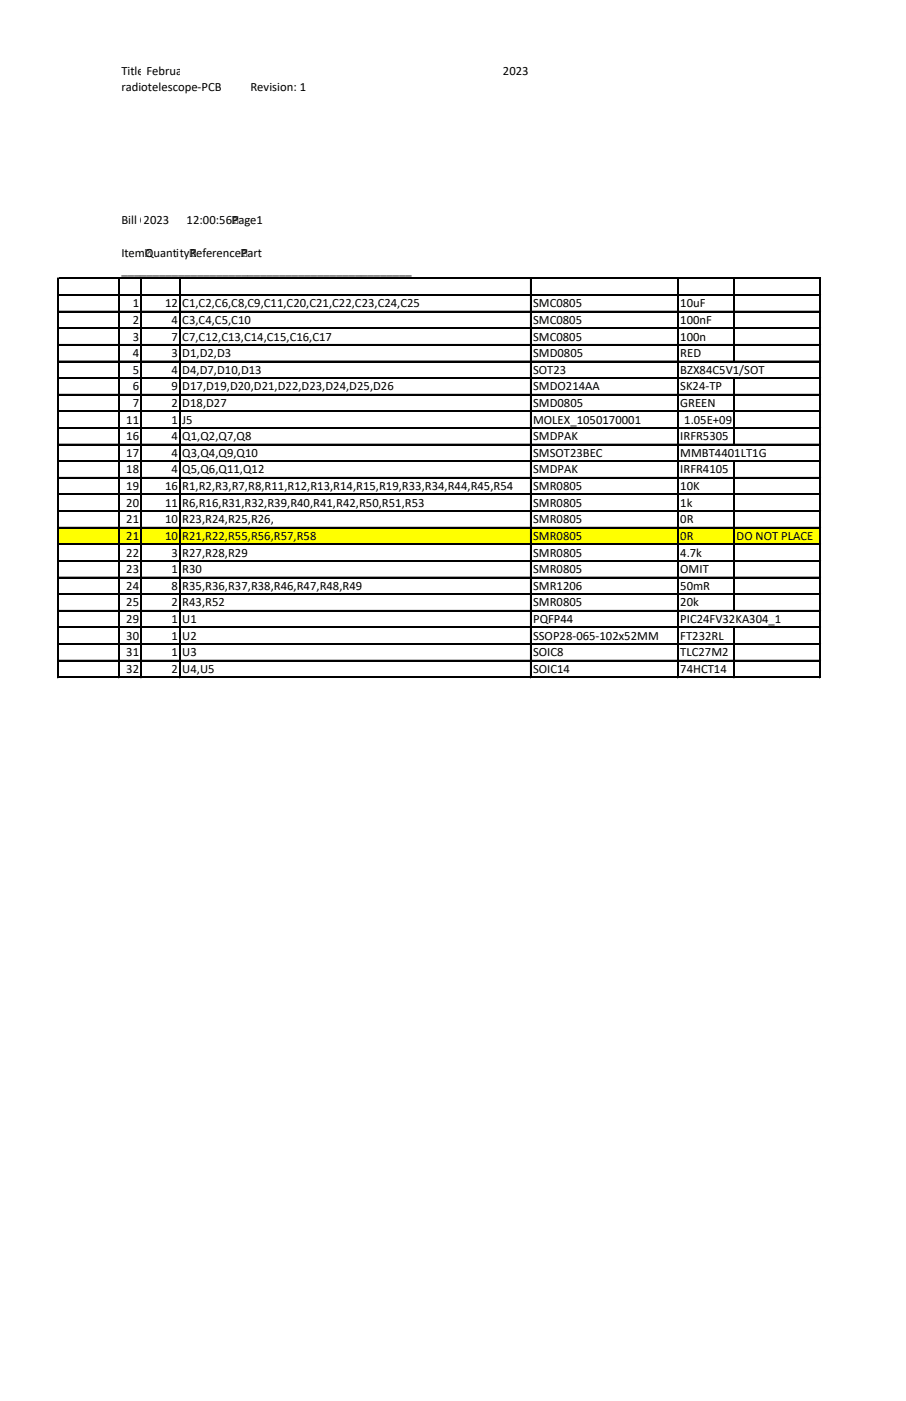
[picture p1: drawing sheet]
<svg xmlns="http://www.w3.org/2000/svg" width="279mm" height="432mm" viewBox="0 0 279 432" stroke-linecap="round" stroke-linejoin="round" font-family="sans-serif">
<defs><g id="words">
<g font-size="3.9">
<text x="37.4" y="23">Title Page Revised: Monday</text>
<text x="45.2" y="23">February 20</text>
<text x="155.1" y="23">2023</text>
<text x="37.4" y="28.1">radiotelescope-PCB</text>
<text x="77.2" y="28.1">Revision: 1</text>
<text x="37.4" y="69.1">Bill Of Materials</text>
<text x="44.3" y="69.1">2023</text>
<text x="57.6" y="69.1">12:00:56 Page1</text>
<text x="71.6" y="69.1">March 8</text>
<text x="37.4" y="79.3">Item Quantity Reference Part</text>
<text x="37.4" y="84.5">______________________________________________</text>
<text x="40.9" y="94.7">1</text>
<text x="50.9" y="94.7">12</text>
<text x="56.2" y="94.7">C1,C2,C6,C8,C9,C11,C20,C21,C22,C23,C24,C25</text>
<text x="164.4" y="94.7">SMC0805</text>
<text x="209.8" y="94.7">10uF</text>
<text x="40.9" y="99.8">2</text>
<text x="52.9" y="99.8">4</text>
<text x="56.2" y="99.8">C3,C4,C5,C10</text>
<text x="164.4" y="99.8">SMC0805</text>
<text x="209.8" y="99.8">100nF</text>
<text x="40.9" y="105">3</text>
<text x="52.9" y="105">7</text>
<text x="56.2" y="105">C7,C12,C13,C14,C15,C16,C17</text>
<text x="164.4" y="105">SMC0805</text>
<text x="209.8" y="105">100n</text>
<text x="40.9" y="110.1">4</text>
<text x="52.9" y="110.1">3</text>
<text x="56.2" y="110.1">D1,D2,D3</text>
<text x="164.4" y="110.1">SMD0805</text>
<text x="209.8" y="110.1">RED</text>
<text x="40.9" y="115.2">5</text>
<text x="52.9" y="115.2">4</text>
<text x="56.2" y="115.2">D4,D7,D10,D13</text>
<text x="164.4" y="115.2">SOT23</text>
<text x="209.8" y="115.2">BZX84C5V1/SOT</text>
<text x="40.9" y="120.3">6</text>
<text x="40.9" y="125.4">7</text>
<text x="52.9" y="120.3">9</text>
<text x="52.9" y="125.4">2</text>
<text x="56.2" y="120.3">D17,D19,D20,D21,D22,D23,D24,D25,D26</text>
<text x="56.2" y="125.4">D18,D27</text>
<text x="164.4" y="120.3">SMDO214AA</text>
<text x="164.4" y="125.4">SMD0805</text>
<text x="209.8" y="120.3">SK24-TP</text>
<text x="209.8" y="125.4">GREEN</text>
<text x="39" y="130.6">11</text>
<text x="52.9" y="130.6">1</text>
<text x="56.2" y="130.6">J5</text>
<text x="164.4" y="130.6">MOLEX_1050170001</text>
<text x="211" y="130.6">1.05E+09</text>
<text x="39" y="135.7">16</text>
<text x="52.9" y="135.7">4</text>
<text x="56.2" y="135.7">Q1,Q2,Q7,Q8</text>
<text x="164.4" y="135.7">SMDPAK</text>
<text x="209.8" y="135.7">IRFR5305</text>
<text x="39" y="140.8">17</text>
<text x="52.9" y="140.8">4</text>
<text x="56.2" y="140.8">Q3,Q4,Q9,Q10</text>
<text x="164.4" y="140.8">SMSOT23BEC</text>
<text x="209.8" y="140.8">MMBT4401LT1G</text>
<text x="39" y="145.9">18</text>
<text x="52.9" y="145.9">4</text>
<text x="56.2" y="145.9">Q5,Q6,Q11,Q12</text>
<text x="164.4" y="145.9">SMDPAK</text>
<text x="209.8" y="145.9">IRFR4105</text>
<text x="39" y="151.1">19</text>
<text x="50.9" y="151.1">16</text>
<text x="56.2" y="151.1">R1,R2,R3,R7,R8,R11,R12,R13,R14,R15,R19,R33,R34,R44,R45,R54</text>
<text x="164.4" y="151.1">SMR0805</text>
<text x="209.8" y="151.1">10K</text>
<text x="39" y="156.2">20</text>
<text x="39" y="161.3">21</text>
<text x="50.9" y="156.2">11</text>
<text x="50.9" y="161.3">10</text>
<text x="56.2" y="156.2">R6,R16,R31,R32,R39,R40,R41,R42,R50,R51,R53</text>
<text x="56.2" y="161.3">R23,R24,R25,R26,</text>
<text x="164.4" y="156.2">SMR0805</text>
<text x="164.4" y="161.3">SMR0805</text>
<text x="209.8" y="156.2">1k</text>
<text x="209.8" y="161.3">0R</text>
<text x="39" y="166.4">21</text>
<text x="50.9" y="166.4">10</text>
<text x="56.2" y="166.4">R21,R22,R55,R56,R57,R58</text>
<text x="164.4" y="166.4">SMR0805</text>
<text x="209.8" y="166.4">0R</text>
<text x="227.2" y="166.4">DO NOT PLACE</text>
<text x="39" y="171.6">22</text>
<text x="52.9" y="171.6">3</text>
<text x="56.2" y="171.6">R27,R28,R29</text>
<text x="164.4" y="171.6">SMR0805</text>
<text x="209.8" y="171.6">4.7k</text>
<text x="39" y="176.7">23</text>
<text x="52.9" y="176.7">1</text>
<text x="56.2" y="176.7">R30</text>
<text x="164.4" y="176.7">SMR0805</text>
<text x="209.8" y="176.7">OMIT</text>
<text x="39" y="181.8">24</text>
<text x="52.9" y="181.8">8</text>
<text x="56.2" y="181.8">R35,R36,R37,R38,R46,R47,R48,R49</text>
<text x="164.4" y="181.8">SMR1206</text>
<text x="209.8" y="181.8">50mR</text>
<text x="39" y="186.9">25</text>
<text x="52.9" y="186.9">2</text>
<text x="56.2" y="186.9">R43,R52</text>
<text x="164.4" y="186.9">SMR0805</text>
<text x="209.8" y="186.9">20k</text>
<text x="39" y="192">29</text>
<text x="39" y="197.2">30</text>
<text x="52.9" y="192">1</text>
<text x="52.9" y="197.2">1</text>
<text x="56.2" y="192">U1</text>
<text x="56.2" y="197.2">U2</text>
<text x="164.4" y="192">PQFP44</text>
<text x="164.4" y="197.2">SSOP28-065-102x52MM</text>
<text x="209.8" y="192">PIC24FV32KA304_1</text>
<text x="209.8" y="197.2">FT232RL</text>
<text x="39" y="202.3">31</text>
<text x="52.9" y="202.3">1</text>
<text x="56.2" y="202.3">U3</text>
<text x="164.4" y="202.3">SOIC8</text>
<text x="209.8" y="202.3">TLC27M2</text>
<text x="39" y="207.4">32</text>
<text x="52.9" y="207.4">2</text>
<text x="56.2" y="207.4">U4,U5</text>
<text x="164.4" y="207.4">SOIC14</text>
<text x="209.8" y="207.4">74HCT14</text>
</g>
</g></defs>
<path d="M18.1 162.7h234.8v5.1h-234.8z" fill-rule="evenodd" fill="#ff0"/>
<g fill="none" stroke="#000" stroke-width=".31">
<path d="M17.8 85.7v123.2M18.1 85.7h234.9M18.1 90.8h234.9M18.1 95.9h234.9M36.6 86v122.9M43.5 86v122.9M55.4 86v122.9M163.6 86v122.9M209 86v122.9M226.3 86v25.6M252.8 86v122.9M18.1 101h234.9"/>
<path d="M18.1 106.2h234.9M18.1 111.3h234.9M18.1 116.4h234.9M226.3 116.7v20.5M18.1 121.5h234.9M18.1 126.6h234.9M18.1 131.8h234.9M18.1 136.9h234.9M18.1 142h234.9M18.1 147.1h234.9M18.1 152.3h234.9M18.1 157.4h234.9"/>
<path d="M226.3 142.4v46M18.1 162.5h234.9M18.1 167.6h234.9M18.1 172.8h234.9M18.1 177.9h234.9M18.1 183h234.9M18.1 188.1h234.9M18.1 193.2h234.9M18.1 198.4h234.9M226.3 193.6v15.3M18.1 203.5h234.9M18.1 208.6h234.9"/>
</g>
<g fill="none" stroke="#000" stroke-width=".34">
<path d="M18 85.7v123.2M18.1 85.8h235M18.1 90.9h235M18.1 96.1h235M36.8 86v122.9M43.6 86v122.9M55.5 86v122.9M163.7 86v122.9M209.1 86v122.9M226.5 86v25.6M252.9 86v122.9M18.1 101.2h235"/>
<path d="M18.1 106.3h235M18.1 111.4h235M18.1 116.6h235M226.5 116.7v20.5M18.1 121.7h235M18.1 126.8h235M18.1 131.9h235M18.1 137h235M18.1 142.2h235M18.1 147.3h235M18.1 152.4h235M18.1 157.5h235"/>
<path d="M226.5 142.3v46.1M18.1 162.7h235M18.1 167.8h235M18.1 172.9h235M18.1 178h235M18.1 183.2h235M18.1 188.3h235M18.1 193.4h235M18.1 198.5h235M226.5 193.6v15.3M18.1 203.6h235M18.1 208.8h235"/>
</g>
<use href="#words"/>
</svg>
